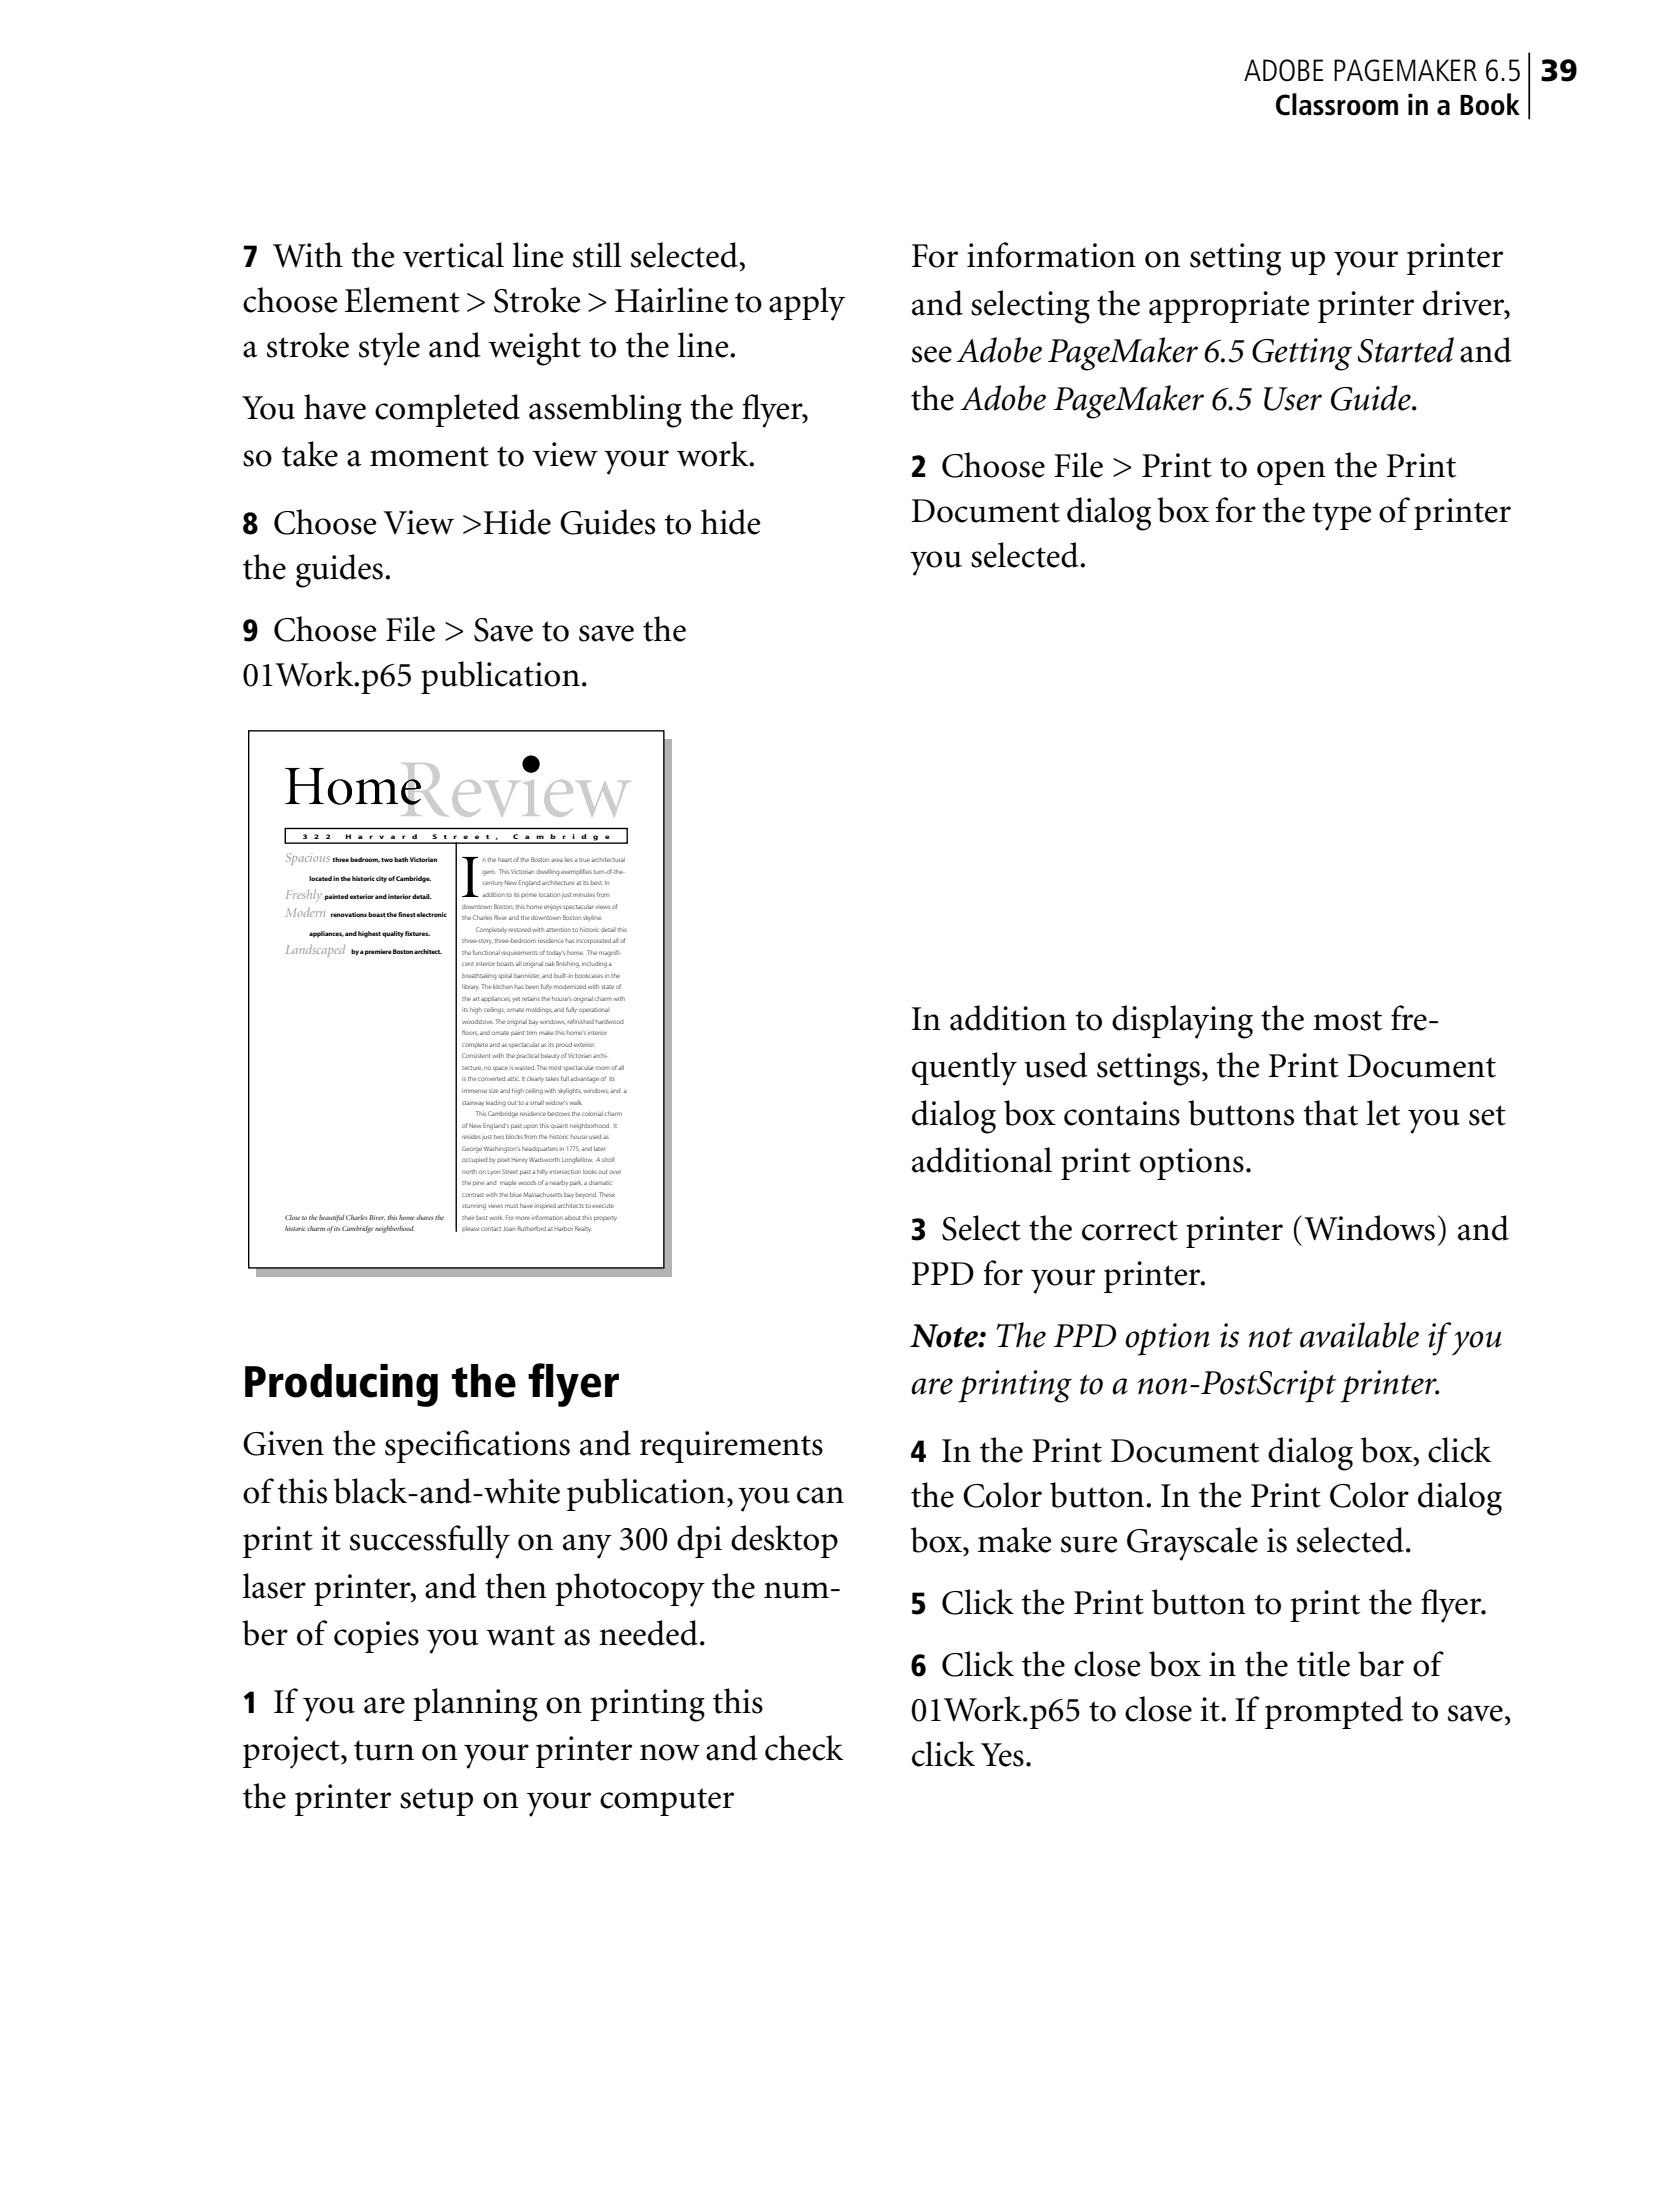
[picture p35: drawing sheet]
<svg xmlns="http://www.w3.org/2000/svg" width="175mm" height="229mm" viewBox="0 0 175 229" stroke-linecap="round" stroke-linejoin="round" font-family="sans-serif">
<defs><g id="words">
<text font-size="8.6" fill="#ccc" x="41.4" y="84.9">Review</text>
<text font-size="6.4" x="47.8" y="93.3">I</text>
<text font-size="5.8" x="29.5" y="83.7">Home</text>
<g font-size="4.6">
<text x="25.2" y="145.4">Producing the f</text>
<text x="55" y="145.4">lyer</text>
</g>
<g font-size="3.6">
<text x="28.4" y="27.8">With the vertical line still selected,</text>
<text x="94.7" y="27.8">For information on setting up your printer</text>
<text x="25.2" y="32.5">choose Element &gt; Stroke &gt; Hairline to apply</text>
<text x="94.7" y="32.8">and selecting the appropriate printer driver,</text>
<text x="25.2" y="37.2">a stroke style and weight to the line.</text>
<text x="94.7" y="37.7">seeAdobe PageMaker 6.5 Getting Startedand</text>
<text x="25.2" y="43.6">You have completed assembling the f</text>
<text x="77.1" y="43.6">lyer,</text>
<text x="94.7" y="42.6">the Adobe PageMaker 6.5 User Guide.</text>
<text x="25.2" y="48.5">so take a moment to view your work.</text>
<text x="97.9" y="49.7">Choose File &gt; Print to open the Print</text>
<text x="28.4" y="55.6">Choose View &gt;Hide Guides to hide</text>
<text x="94.7" y="54.4">Document dialog box for the type of printer</text>
<text x="94.7" y="59">you selected.</text>
<text x="25.2" y="60.3">the guides.</text>
<text x="25.2" y="71.4">01Work.p65 publication.</text>
<text x="28.4" y="66.7">Choose File &gt; Save to save the</text>
<text x="94.7" y="107.2">In addition to displaying the most fre-</text>
<text x="94.7" y="112.1">quently used settings, the Print Document</text>
<text x="94.7" y="117">dialog box contains buttons that let you set</text>
<text x="94.7" y="122">additional print options.</text>
<text x="97.9" y="129">Select the correct printer (Windows) and</text>
<text x="94.7" y="133.7">PPD for your printer.</text>
<text x="94.7" y="140.1">Note: The PPD option is not available if you</text>
<text x="94.7" y="145.1">are printing to a non-PostScript printer.</text>
<text x="25.2" y="151.4">Given the specif</text>
<text x="47.1" y="151.4">ications and requirements</text>
<text x="97.9" y="152.1">In the Print Document dialog box, click</text>
<text x="25.2" y="156.4">of this black-and-white publication, you can</text>
<text x="25.2" y="161.3">print it successfully on any 300 dpi desktop</text>
<text x="94.7" y="156.8">the Color button. In the Print Color dialog</text>
<text x="94.7" y="161.5">box, make sure Grayscale is selected.</text>
<text x="25.2" y="166.2">laser printer, and then photocopy the num-</text>
<text x="97.9" y="167.9">Click the Print button to print the f</text>
<text x="147.7" y="167.9">lyer.</text>
<text x="25.2" y="171.2">ber of copies you want as needed.</text>
<text x="28.4" y="178.2">If you are planning on printing this</text>
<text x="94.7" y="179">01Work.p65 to close it. If prompted to save,</text>
<text x="97.9" y="174.4">Click the close box in the title bar of</text>
<text x="25.2" y="183.2">project, turn on your printer now and check</text>
<text x="94.7" y="183.7">click Yes.</text>
<text x="25.2" y="188.1">the printer setup on your computer</text>
</g>
<g font-size="3.2">
<text x="129.4" y="8.4">ADOBE PAGEMAKER 6.5</text>
<text x="160.2" y="8.4">39</text>
<text x="25.2" y="27.8">7</text>
<text x="94.7" y="49.7">2</text>
<text x="25.2" y="55.6">8</text>
<text x="25.2" y="66.7">9</text>
<text x="94.7" y="129">3</text>
<text x="94.7" y="152.1">4</text>
<text x="94.7" y="167.9">5</text>
<text x="25.2" y="178.2">1</text>
<text x="94.7" y="174.4">6</text>
</g>
<text font-size="3" x="132.6" y="11.9">Classroom in a Book</text>
<g font-size="1.4" fill="#999">
<text x="29.7" y="89.7">Spacious</text>
<text x="29.7" y="93.5">Freshly</text>
<text x="29.7" y="95.5">Modern</text>
<text x="29.7" y="99.3">Landscaped</text>
</g>
<g font-size=".8">
<text x="29.7" y="126.9">Close to the beautiful Charles River, this home shares the</text>
<text x="29.7" y="128.1">historic charm of its Cambridge neighborhood.</text>
</g>
<g font-size=".7">
<text x="31.5" y="87.3">3</text>
<text x="32.7" y="87.3">2</text>
<text x="33.9" y="87.3">2</text>
<text x="34.6" y="89.7">three bedroom, two bath Victorian</text>
<text x="35.9" y="87.3">H</text>
<text x="37.3" y="87.3">a</text>
<text x="38.4" y="87.3">r</text>
<text x="39.5" y="87.3">v</text>
<text x="40.7" y="87.3">a</text>
<text x="41.8" y="87.3">r</text>
<text x="42.9" y="87.3">d</text>
<text x="45" y="87.3">S</text>
<text x="46.2" y="87.3">t</text>
<text x="47.2" y="87.3">r</text>
<text x="48.2" y="87.3">e</text>
<text x="49.4" y="87.3">e</text>
<text x="50.2" y="89.7">n the heart of the Boston area lies a true architectural</text>
<text x="50.6" y="87.3">t</text>
<text x="51.6" y="87.3">,</text>
<text x="53.4" y="87.3">C</text>
<text x="54.6" y="87.3">a</text>
<text x="55.8" y="87.3">m</text>
<text x="57.3" y="87.3">b</text>
<text x="58.5" y="87.3">r</text>
<text x="59.5" y="87.3">i</text>
<text x="60.5" y="87.3">d</text>
<text x="61.7" y="87.3">g</text>
<text x="62.9" y="87.3">e</text>
<text x="32.2" y="91.6">located in the historic city of Cambridge.</text>
<text x="33.8" y="93.5">painted exterior and interior detail.</text>
<text x="34.4" y="95.5">renovations boast the finest electronic</text>
<text x="48.1" y="94.5">downtown Boston, this home enjoys spectacular views of</text>
<text x="48.1" y="95.7">the Charles River and the downtown Boston skyline.</text>
<text x="50.2" y="90.9">gem. This Victorian dwelling exemplifies turn-of-the-</text>
<text x="50.2" y="92.1">century New England architecture at its best. In</text>
<text x="50.2" y="93.3">addition to its prime location just minutes from</text>
<text x="32.2" y="97.4">appliances, and highest quality fixtures.</text>
<text x="36.6" y="99.3">by a premiere Boston architect.</text>
<text x="48.1" y="98.1">three-story, three-bedroom residence has incorporated all of</text>
<text x="48.1" y="99.3">the functional requirements of today's home. The magnifi-</text>
<text x="48.1" y="100.5">cent interior boasts all original oak finishing, including a</text>
<text x="48.1" y="101.7">breathtaking spiral bannister, and built-in bookcases in the</text>
<text x="49.5" y="96.9">Completely restored with attention to historic detail this</text>
<text x="48.1" y="102.9">library. The kitchen has been fully modernized with state of</text>
<text x="48.1" y="104.1">the art appliances, yet retains the house’s original charm with</text>
<text x="48.1" y="105.3">its high ceilings, ornate moldings, and fully operational</text>
<text x="48.1" y="106.5">woodstove. The original bay windows, refinished hardwood</text>
<text x="48.1" y="107.7">floors, and ornate paint trim make this home’s interior</text>
<text x="48.1" y="108.9">complete and as spectacular as its proud exterior.</text>
<text x="48.1" y="110.1">Consistent with the practical beauty of Victorian archi-</text>
<text x="48.1" y="111.3">tecture, no space is wasted. The most spectacular room of all</text>
<text x="48.1" y="112.5">is the converted attic. It clearly takes full advantage of its</text>
<text x="48.1" y="113.7">immense size and high ceiling with skylights, windows, and a</text>
<text x="48.1" y="114.9">stairway leading out to a small widow's walk.</text>
<text x="48.1" y="117.3">of New England's past upon this quaint neighborhood. It</text>
<text x="48.1" y="118.5">resides just two blocks from the historic house used as</text>
<text x="48.1" y="119.7">George Washington's headquarters in 1775, and later</text>
<text x="49.5" y="116.1">This Cambridge residence bestows the colonial charm</text>
<text x="48.1" y="120.9">occupied by poet Henry Wadsworth Longfellow. A stroll</text>
<text x="48.1" y="122.1">north on Lyon Street past a hilly intersection looks out over</text>
<text x="48.1" y="123.3">the pine and maple woods of a nearby park, a dramatic</text>
<text x="48.1" y="124.5">contrast with the blue Massachusetts bay beyond. These</text>
<text x="48.1" y="125.7">stunning views must have inspired architects to execute</text>
<text x="48.1" y="126.9">their best work. For more information about this property</text>
<text x="48.1" y="128.1">please contact Joan Rutherford at Harbor Realty.</text>
</g>
</g></defs>
<path d="M159.1 5.5v6.9" fill="none" stroke="#000" stroke-width=".18"/>
<g fill="#fff">
<path d="M128.1 5.8h30v3h-30z"/>
<path d="M36.9 9.8h121.2v3.9h-121.2z"/>
<path d="M25.6 75.8h44.8v57.1h-44.8z"/>
<path d="M37.3 75.8h20.3v.2h-20.3z"/>
</g>
<path d="M26.7 76.9h43.2v55.9h-43.2z" fill="#b3b3b3"/>
<path d="M25.9 76h43.1v55.9h-43.1z" fill="#fff" stroke="#000" stroke-width=".14"/>
<circle cx="55.2" cy="79.5" r=".9" fill="#000"/>
<path d="M29.7 86.2h35.5v1.5h-35.5zM47.5 87.7v40.4" fill="none" stroke="#000" stroke-width=".14"/>
<use href="#words"/>
</svg>
